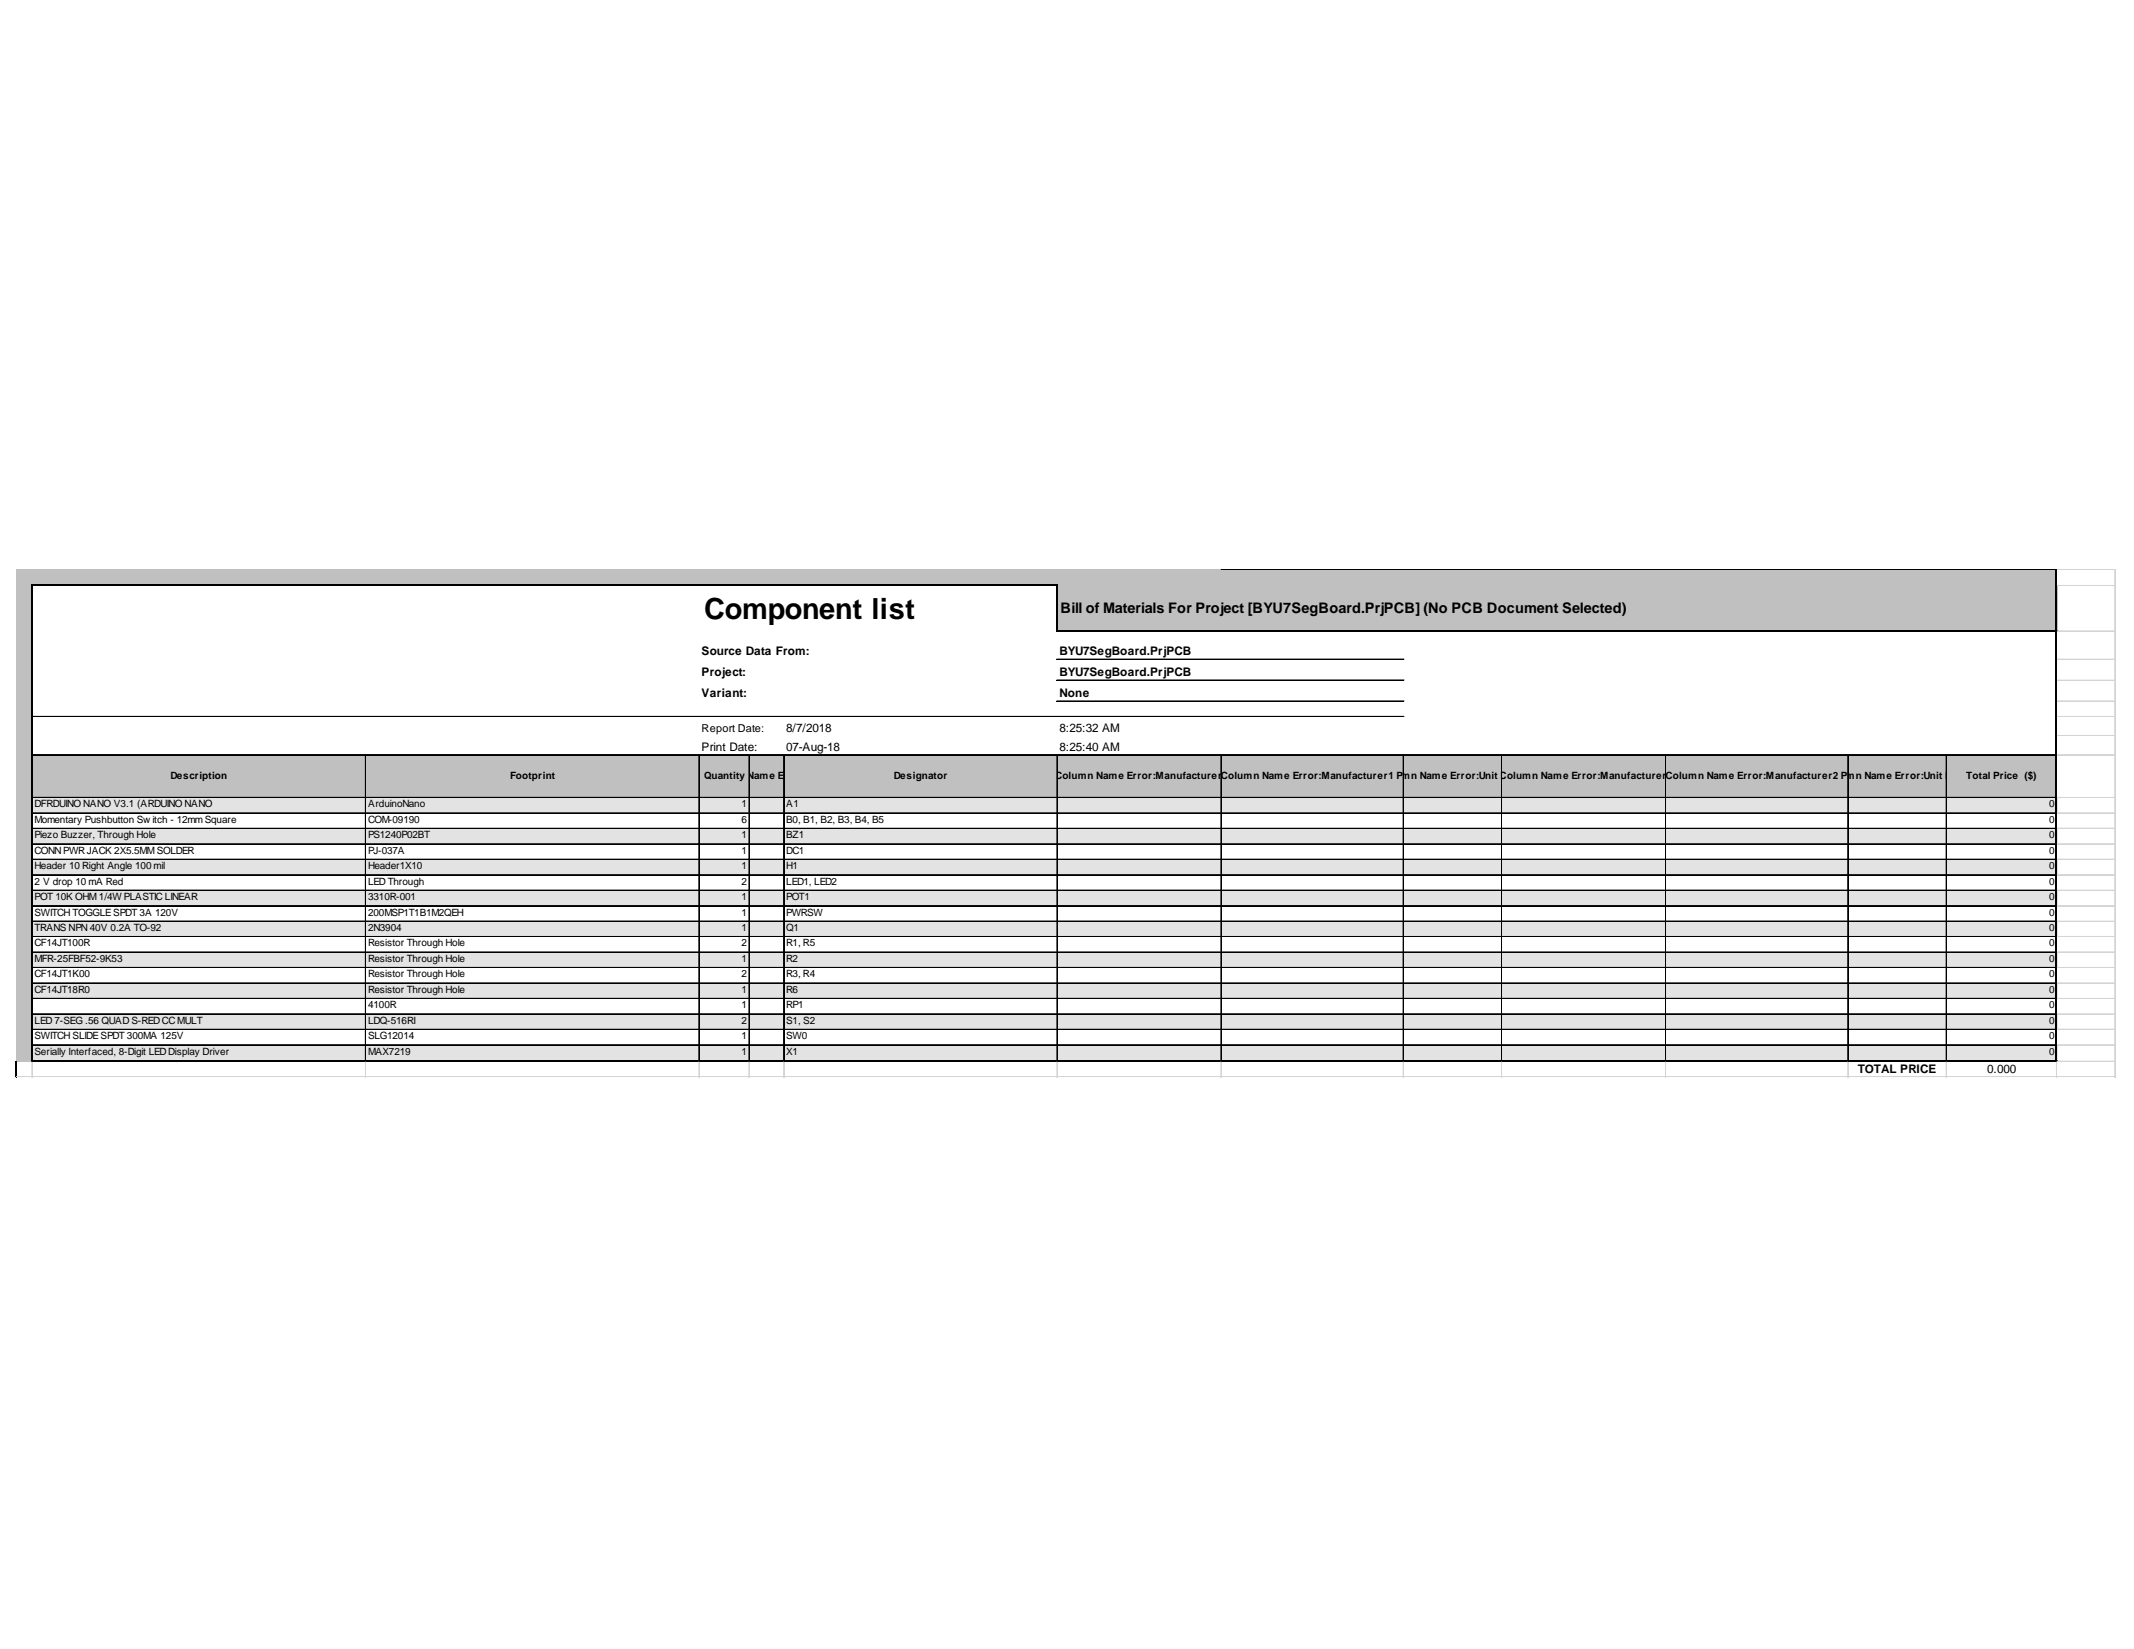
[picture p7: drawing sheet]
<svg xmlns="http://www.w3.org/2000/svg" width="279mm" height="216mm" viewBox="0 0 279 216" stroke-linecap="round" stroke-linejoin="round" font-family="sans-serif">
<defs><g id="words">
<text font-size="3.8" x="92.2" y="81">Component list</text>
<text font-size="1.9" x="138.9" y="80.3">Bill of Materials For Project [BYU7SegBoard.PrjPCB] (No PCB Document Selected)</text>
<g font-size="1.5">
<text x="91.9" y="85.8">Source Data From:</text>
<text x="91.9" y="88.5">Project:</text>
<text x="138.7" y="85.8">BYU7SegBoard.PrjPCB</text>
<text x="138.7" y="88.5">BYU7SegBoard.PrjPCB</text>
<text x="91.9" y="91.3">Variant:</text>
<text x="102.9" y="95.8">8/7/2018</text>
<text x="138.7" y="91.3">None</text>
<text x="138.7" y="95.8">8:25:32 AM</text>
<text x="91.9" y="98.3">Print Date:</text>
<text x="102.9" y="98.3">07-Aug-18</text>
<text x="138.7" y="98.3">8:25:40 AM</text>
<text x="243.2" y="140.4">TOTAL PRICE</text>
<text x="260.2" y="140.4">0.000</text>
</g>
<text font-size="1.4" x="91.9" y="95.8">Report Date:</text>
<g font-size="1.3">
<text x="4.5" y="105.7">DFRDUINO NANO V3.1 (ARDUINO NANO</text>
<text x="4.5" y="107.7">Momentary Pushbutton Sw itch - 12mmSquare</text>
<text x="22.3" y="102">Description</text>
<text x="48.2" y="105.7">ArduinoNano</text>
<text x="48.2" y="107.7">COM-09190</text>
<text x="66.8" y="102">Footprint</text>
<text x="91.7" y="102">#Quantitn</text>
<text x="92.4" y="102">Colum y Name E</text>
<text x="97.1" y="105.7">1</text>
<text x="97.1" y="107.7">6</text>
<text x="102.6" y="102">rror:Units</text>
<text x="102.9" y="105.7">A1</text>
<text x="102.9" y="107.7">B0, B1, B2, B3, B4, B5</text>
<text x="117" y="102">Designator</text>
<text x="137.4" y="102">#Column Name Error:Manufacture#rColumn Name Error:Manufactur#er1 PNn Name Error:Unit#Colum</text>
<text x="160.1" y="102">1</text>
<text x="180.5" y="102">Colum</text>
<text x="196.5" y="102">Price1n Name Error:Manufacture#rColumn Name Error:Manufactur#er2 PNn Name Error:Unit PriceT2otal Price ($)</text>
<text x="218.3" y="102">2</text>
<text x="238.7" y="102">Colum</text>
<text x="268.3" y="105.7">0</text>
<text x="268.3" y="107.7">0</text>
<text x="4.5" y="109.7">Piezo Buzzer, Through Hole</text>
<text x="4.5" y="111.8">CONNPWRJACK 2X5.5MMSOLDER</text>
<text x="4.5" y="113.8">Header 10 Right Angle 100 mil</text>
<text x="48.2" y="109.7">PS1240P02BT</text>
<text x="48.2" y="111.8">PJ-037A</text>
<text x="48.2" y="113.8">Header1X10</text>
<text x="97.1" y="109.7">1</text>
<text x="97.1" y="111.8">1</text>
<text x="97.1" y="113.8">1</text>
<text x="102.9" y="109.7">BZ1</text>
<text x="102.9" y="111.8">DC1</text>
<text x="102.9" y="113.8">H1</text>
<text x="268.3" y="109.7">0</text>
<text x="268.3" y="111.8">0</text>
<text x="268.3" y="113.8">0</text>
<text x="4.5" y="115.8">2 V drop 10 mA Red</text>
<text x="4.5" y="117.8">POT 10K OHM1/4W PLASTIC LINEAR</text>
<text x="4.5" y="119.9">SWITCHTOGGLESPDT 3A 120V</text>
<text x="48.2" y="115.8">LEDThrough</text>
<text x="48.2" y="117.8">3310R-001</text>
<text x="48.2" y="119.9">200MSP1T1B1M2QEH</text>
<text x="97.1" y="115.8">2</text>
<text x="97.1" y="117.8">1</text>
<text x="97.1" y="119.9">1</text>
<text x="102.9" y="115.8">LED1, LED2</text>
<text x="102.9" y="117.8">POT1</text>
<text x="102.9" y="119.9">PWRSW</text>
<text x="268.3" y="115.8">0</text>
<text x="268.3" y="117.8">0</text>
<text x="268.3" y="119.9">0</text>
<text x="4.5" y="121.9">TRANS NPN 40V 0.2A TO-92</text>
<text x="4.5" y="123.9">CF14JT100R</text>
<text x="4.5" y="125.9">MFR-25FBF52-9K53</text>
<text x="48.2" y="121.9">2N3904</text>
<text x="48.2" y="123.9">Resistor Through Hole</text>
<text x="48.2" y="125.9">Resistor Through Hole</text>
<text x="97.1" y="121.9">1</text>
<text x="97.1" y="123.9">2</text>
<text x="97.1" y="125.9">1</text>
<text x="102.9" y="121.9">Q1</text>
<text x="102.9" y="123.9">R1, R5</text>
<text x="102.9" y="125.9">R2</text>
<text x="268.3" y="121.9">0</text>
<text x="268.3" y="123.9">0</text>
<text x="268.3" y="125.9">0</text>
<text x="4.5" y="128">CF14JT1K00</text>
<text x="4.5" y="130">CF14JT18R0</text>
<text x="48.2" y="128">Resistor Through Hole</text>
<text x="48.2" y="130">Resistor Through Hole</text>
<text x="97.1" y="128">2</text>
<text x="97.1" y="130">1</text>
<text x="102.9" y="128">R3, R4</text>
<text x="102.9" y="130">R6</text>
<text x="268.3" y="128">0</text>
<text x="268.3" y="130">0</text>
<text x="4.5" y="134">LED 7-SEG .56 QUAD S-REDCCMULT</text>
<text x="4.5" y="136.1">SWITCH SLIDESPDT 300MA 125V</text>
<text x="48.2" y="132">4100R</text>
<text x="48.2" y="134">LDQ-516RI</text>
<text x="48.2" y="136.1">SLG12014</text>
<text x="97.1" y="132">1</text>
<text x="97.1" y="134">2</text>
<text x="97.1" y="136.1">1</text>
<text x="102.9" y="132">RP1</text>
<text x="102.9" y="134">S1, S2</text>
<text x="102.9" y="136.1">SW0</text>
<text x="268.3" y="132">0</text>
<text x="268.3" y="134">0</text>
<text x="268.3" y="136.1">0</text>
<text x="4.5" y="138.1">Serially Interfaced, 8-Digit LEDDisplay Driver</text>
<text x="48.2" y="138.1">MAX7219</text>
<text x="97.1" y="138.1">1</text>
<text x="102.9" y="138.1">X1</text>
<text x="268.3" y="138.1">0</text>
</g>
</g></defs>
<g fill="#c0c0c0">
<path d="M2.1 74.6h267.3v2.2h-267.3z"/>
<path d="M2.1 76.6h2.2v6.1h-2.2z"/>
</g>
<path d="M4.2 76.6h134.3v6.1h-134.3z" fill="#fff"/>
<g fill="#c0c0c0">
<path d="M138.4 76.6h131v6.1h-131z"/>
<path d="M2.1 82.6h2.2v16.3h-2.2z"/>
</g>
<path d="M4.2 82.6h265.2v16.3h-265.2z" fill="#fff"/>
<g fill="#c0c0c0">
<path d="M2.1 98.8h267.3v5.7h-267.3z"/>
<path d="M2.1 104.4h2.2v2.1h-2.2z"/>
</g>
<path d="M4.2 104.4h265.2v2.1h-265.2z" fill="#e3e3e3"/>
<path d="M2.1 106.4h2.2v2.2h-2.2z" fill="#c0c0c0"/>
<path d="M4.2 106.4h265.2v2.2h-265.2z" fill="#fff"/>
<path d="M2.1 108.4h2.2v2.2h-2.2z" fill="#c0c0c0"/>
<path d="M4.2 108.4h265.2v2.2h-265.2z" fill="#e3e3e3"/>
<path d="M2.1 110.5h2.2v2.1h-2.2z" fill="#c0c0c0"/>
<path d="M4.2 110.5h265.2v2.1h-265.2z" fill="#fff"/>
<path d="M2.1 112.5h2.2v2.1h-2.2z" fill="#c0c0c0"/>
<path d="M4.2 112.5h265.2v2.1h-265.2z" fill="#e3e3e3"/>
<path d="M2.1 114.5h2.2v2.2h-2.2z" fill="#c0c0c0"/>
<path d="M4.2 114.5h265.2v2.2h-265.2z" fill="#fff"/>
<path d="M2.1 116.5h2.2v2.2h-2.2z" fill="#c0c0c0"/>
<path d="M4.2 116.5h265.2v2.2h-265.2z" fill="#e3e3e3"/>
<path d="M2.1 118.6h2.2v2.1h-2.2z" fill="#c0c0c0"/>
<path d="M4.2 118.6h265.2v2.1h-265.2z" fill="#fff"/>
<path d="M2.1 120.6h2.2v2.1h-2.2z" fill="#c0c0c0"/>
<path d="M4.2 120.6h265.2v2.1h-265.2z" fill="#e3e3e3"/>
<path d="M2.1 122.6h2.2v2.2h-2.2z" fill="#c0c0c0"/>
<path d="M4.2 122.6h265.2v2.2h-265.2z" fill="#fff"/>
<path d="M2.1 124.6h2.2v2.2h-2.2z" fill="#c0c0c0"/>
<path d="M4.2 124.6h265.2v2.2h-265.2z" fill="#e3e3e3"/>
<path d="M2.1 126.7h2.2v2.1h-2.2z" fill="#c0c0c0"/>
<path d="M4.2 126.7h265.2v2.1h-265.2z" fill="#fff"/>
<path d="M2.1 128.7h2.2v2.1h-2.2z" fill="#c0c0c0"/>
<path d="M4.2 128.7h265.2v2.1h-265.2z" fill="#e3e3e3"/>
<path d="M2.1 130.7h2.2v2.2h-2.2z" fill="#c0c0c0"/>
<path d="M4.2 130.7h265.2v2.2h-265.2z" fill="#fff"/>
<path d="M2.1 132.7h2.2v2.2h-2.2z" fill="#c0c0c0"/>
<path d="M4.2 132.7h265.2v2.2h-265.2z" fill="#e3e3e3"/>
<path d="M2.1 134.8h2.2v2.1h-2.2z" fill="#c0c0c0"/>
<path d="M4.2 134.8h265.2v2.1h-265.2z" fill="#fff"/>
<path d="M2.1 136.8h2.2v2.2h-2.2z" fill="#c0c0c0"/>
<path d="M4.2 136.8h265.2v2.2h-265.2z" fill="#e3e3e3"/>
<g fill="none" stroke="#000" stroke-width=".13">
<path d="M159.8 74.5h109.3M159.8 74.6h109.3M4.3 93.8h179.5M4.3 93.9h179.5M4.3 98.8h264.8M4.3 98.9h264.8M47.8 98.9v39.9M47.9 98.9v39.9M91.5 98.9v39.9M91.6 98.9v39.9M98.1 98.9v39.9M102.6 98.9v39.9"/>
<path d="M102.7 98.9v39.9M138.4 86.3h45.4M138.4 86.4h45.4M138.4 89h45.4M138.4 89.1h45.4M138.4 91.8h45.4M138.4 98.9v39.9M159.8 98.9v39.9M159.9 98.9v39.9M183.7 98.9v39.9M183.8 98.9v39.9M196.6 98.9v39.9"/>
<path d="M218.1 98.9v39.9M241.9 98.9v39.9M242 98.9v39.9M254.8 98.9v39.9M254.9 98.9v39.9M4.3 104.4h264.8M4.3 104.5h264.8M4.3 106.4h264.8M4.3 106.5h264.8M4.3 108.4h264.8M4.3 108.5h264.8M4.3 110.5h264.8"/>
<path d="M4.3 112.5h264.8M4.3 114.5h264.8M4.3 114.6h264.8M4.3 116.5h264.8M4.3 116.6h264.8M4.3 118.6h264.8M4.3 120.6h264.8M4.3 122.6h264.8M4.3 122.7h264.8M4.3 124.6h264.8M4.3 124.7h264.8M4.3 126.7h264.8"/>
<path d="M4.3 128.7h264.8M4.3 130.7h264.8M4.3 130.8h264.8M4.3 132.7h264.8M4.3 132.8h264.8M4.3 134.8h264.8M4.3 136.8h264.8"/>
</g>
<path d="M4.2 76.5v62.5M4.3 76.6h134.2M138.4 76.8v5.9M269.2 74.5v64.5M138.5 82.6h130.9M4.3 138.9h265.1" fill="none" stroke="#000" stroke-width=".24"/>
<path d="M2.1 138.9v2.2" fill="none" stroke="#000" stroke-width=".17"/>
<path d="M2 141.1h.1" fill="none" stroke="#d4d4d4" stroke-width=".13"/>
<path d="M2 141.1h.1z" fill="#d4d4d4"/>
<g fill="none" stroke="#d4d4d4" stroke-width=".13">
<path d="M269.4 74.5h7.6M269.4 74.6h7.6M269.4 76.6h7.6M269.4 76.7h7.6M276.9 74.5v66.6M269.4 82.6h7.6M269.4 82.7h7.6M269.4 86.3h7.6M269.4 86.4h7.6M269.4 89h7.6M269.4 89.1h7.6M269.4 91.8h7.6"/>
<path d="M269.4 93.8h7.6M269.4 93.9h7.6M269.4 96.3h7.6M269.4 96.4h7.6M269.4 98.8h7.6M269.4 98.9h7.6M269.4 104.4h7.6M269.4 104.5h7.6M269.4 106.4h7.6M269.4 106.5h7.6M269.4 108.4h7.6M269.4 108.5h7.6"/>
<path d="M269.4 110.5h7.6M269.4 112.5h7.6M269.4 114.5h7.6M269.4 114.6h7.6M269.4 116.5h7.6M269.4 116.6h7.6M269.4 118.6h7.6M4.2 139v2.1M47.8 139v2.1M47.9 139v2.1M91.5 139v2.1M91.6 139v2.1"/>
<path d="M98.1 139v2.1M102.6 139v2.1M102.7 139v2.1M138.4 139v2.1M159.8 139v2.1M159.9 139v2.1M183.7 139v2.1M183.8 139v2.1M196.6 139v2.1M218.1 139v2.1M241.9 139v2.1M242 139v2.1"/>
<path d="M254.8 139v2.1M254.9 139v2.1M269.2 139v2.1M269.3 139v2.1M269.4 120.6h7.6M269.4 122.6h7.6M269.4 122.7h7.6M269.4 124.6h7.6M269.4 124.7h7.6M269.4 126.7h7.6M269.4 128.7h7.6M269.4 130.7h7.6"/>
<path d="M269.4 130.8h7.6M269.4 132.7h7.6M269.4 132.8h7.6M269.4 134.8h7.6M269.4 136.8h7.6M269.4 138.9h7.6M269.4 139h7.6M2.1 140.9h274.9M2.1 141h274.9"/>
</g>
<use href="#words"/>
</svg>
